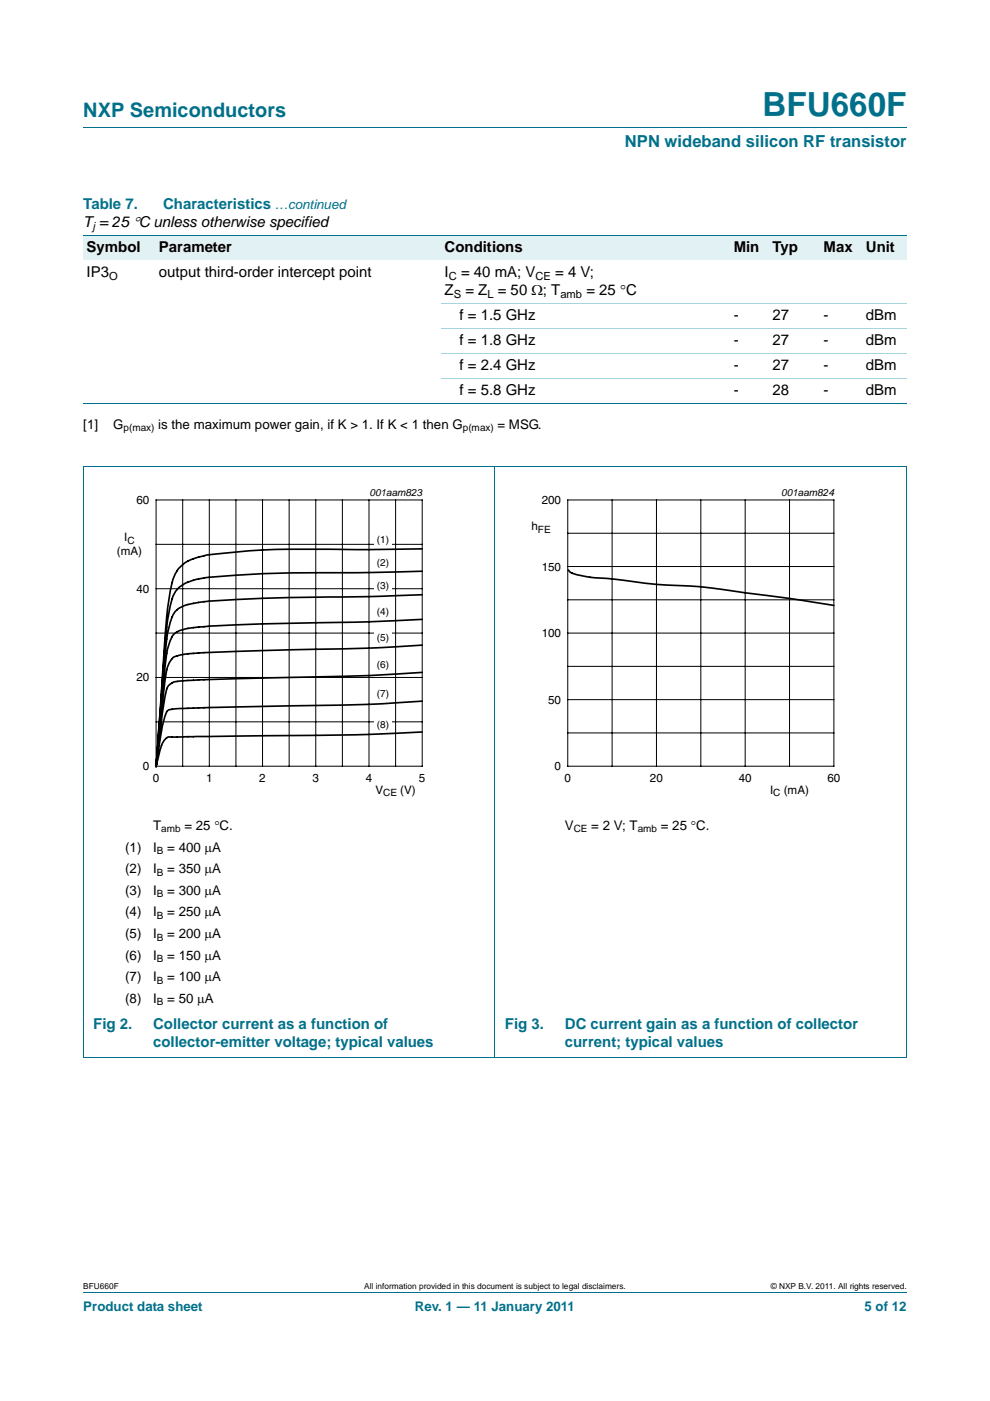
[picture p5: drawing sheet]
<svg xmlns="http://www.w3.org/2000/svg" width="210mm" height="297mm" viewBox="0 0 210 297" stroke-linecap="round" stroke-linejoin="round" font-family="sans-serif">
<defs><g id="words">
<text font-size="7" fill="#00708a" x="161.7" y="24.6">BFU660F</text>
<text font-size="4.2" fill="#00708a" x="17.7" y="24.9">NXP Semiconductors</text>
<text font-size="3.5" fill="#00708a" x="132.5" y="31.1">NPN wideband silicon RF transistor</text>
<g font-size="3.2" fill="#00708a">
<text x="17.7" y="44.3">Table 7.</text>
<text x="34.6" y="44.3">Characteristics</text>
<text x="19.8" y="218.2">Fig 2.</text>
<text x="32.5" y="218.2">Collector current as a function of</text>
<text x="107.1" y="218.2">Fig 3.</text>
<text x="119.8" y="218.2">DC current gain as a function of collector</text>
<text x="32.5" y="222.1">collector-emitter voltage; typical values</text>
<text x="119.8" y="222.1">current; typical values</text>
</g>
<g font-size="3.2">
<text x="17.7" y="48.2">T = 25 °C unless otherwise specified</text>
<text x="18.4" y="53.4">Symbol</text>
<text x="33.7" y="53.4">Parameter</text>
<text x="94.3" y="53.4">Conditions</text>
<text x="155.6" y="53.4">Min</text>
<text x="163.8" y="53.4">Typ</text>
<text x="174.7" y="53.4">Max</text>
<text x="183.7" y="53.4">Unit</text>
<text x="18.4" y="58.7">IP3</text>
<text x="33.7" y="58.7">output third-order intercept point</text>
<text x="94.3" y="58.7">I</text>
<text x="97.8" y="58.7">= 40 mA; V</text>
<text x="117.8" y="58.7">= 4 V;</text>
<text x="94.3" y="62.6">Z</text>
<text x="98.7" y="62.6">= Z = 50 Ω; T</text>
<text x="124.4" y="62.6">= 25 °C</text>
<text x="97.5" y="67.9">f = 1.5 GHz</text>
<text x="155.6" y="67.9">-</text>
<text x="163.8" y="67.9">27</text>
<text x="174.7" y="67.9">-</text>
<text x="183.7" y="67.9">dBm</text>
<text x="97.5" y="73.2">f = 1.8 GHz</text>
<text x="155.6" y="73.2">-</text>
<text x="163.8" y="73.2">27</text>
<text x="174.7" y="73.2">-</text>
<text x="183.7" y="73.2">dBm</text>
<text x="97.5" y="78.5">f = 2.4 GHz</text>
<text x="97.5" y="83.8">f = 5.8 GHz</text>
<text x="155.6" y="78.5">-</text>
<text x="155.6" y="83.8">-</text>
<text x="163.8" y="78.5">27</text>
<text x="163.8" y="83.8">28</text>
<text x="174.7" y="78.5">-</text>
<text x="174.7" y="83.8">-</text>
<text x="183.7" y="78.5">dBm</text>
<text x="183.7" y="83.8">dBm</text>
</g>
<g font-size="2.8" fill="#00708a">
<text x="58.3" y="44.3">…continued</text>
<text x="17.7" y="277.9">Product data sheet</text>
<text x="88" y="277.9">Rev. 1 — 11 January 2011</text>
<text x="183.4" y="277.9">5 of 12</text>
</g>
<g font-size="2.8">
<text x="17.7" y="91">[1]</text>
<text x="24" y="91">G</text>
<text x="33.6" y="91">is the maximum power gain, if K &gt; 1. If K &lt; 1 then G</text>
<text x="105.5" y="91">= MSG.</text>
<text x="32.5" y="176">T</text>
<text x="39.1" y="176">= 25 °C.</text>
<text x="119.8" y="176">V</text>
<text x="125.4" y="176">= 2 V; T</text>
<text x="140.2" y="176">= 25 °C.</text>
<text x="26.6" y="185.1">(2)</text>
<text x="26.6" y="180.6">(1)</text>
<text x="32.5" y="185.1">I</text>
<text x="32.5" y="180.6">I</text>
<text x="35.5" y="180.6">= 400 μA</text>
<text x="35.5" y="185.1">= 350 μA</text>
<text x="26.6" y="189.7">(3)</text>
<text x="32.5" y="189.7">I</text>
<text x="35.5" y="189.7">= 300 μA</text>
<text x="26.6" y="194.3">(4)</text>
<text x="32.5" y="194.3">I</text>
<text x="35.5" y="194.3">= 250 μA</text>
<text x="26.6" y="198.9">(5)</text>
<text x="26.6" y="203.5">(6)</text>
<text x="32.5" y="198.9">I</text>
<text x="32.5" y="203.5">I</text>
<text x="35.5" y="198.9">= 200 μA</text>
<text x="35.5" y="203.5">= 150 μA</text>
<text x="26.6" y="208.1">(7)</text>
<text x="32.5" y="208.1">I</text>
<text x="35.5" y="208.1">= 100 μA</text>
<text x="26.6" y="212.7">(8)</text>
<text x="32.5" y="212.7">I</text>
<text x="35.5" y="212.7">= 50 μA</text>
</g>
<g font-size="2.5">
<text x="28.9" y="106.9">60</text>
<text x="114.9" y="106.9">200</text>
<text x="112.7" y="112.4">h</text>
<text x="24.8" y="117.8">(mA)</text>
<text x="26.4" y="114.8">I</text>
<text x="28.9" y="125.7">40</text>
<text x="114.9" y="121">150</text>
<text x="114.9" y="135.1">100</text>
<text x="28.9" y="144.5">20</text>
<text x="116.3" y="149.2">50</text>
<text x="30.3" y="163.3">0</text>
<text x="32.4" y="165.8">0</text>
<text x="43.7" y="165.8">1</text>
<text x="55" y="165.8">2</text>
<text x="66.3" y="165.8">3</text>
<text x="77.6" y="165.8">4</text>
<text x="88.9" y="165.8">5</text>
<text x="117.6" y="163.3">0</text>
<text x="119.7" y="165.8">0</text>
<text x="137.9" y="165.8">20</text>
<text x="156.7" y="165.8">40</text>
<text x="175.5" y="165.8">60</text>
<text x="79.6" y="168.4">V</text>
<text x="84.9" y="168.4">(V)</text>
<text x="163.3" y="168.4">I</text>
<text x="166.2" y="168.4">(mA)</text>
</g>
<g font-size="2.4">
<text x="19.6" y="48.7">j</text>
<text x="23.1" y="59.3">O</text>
<text x="95.2" y="59.3">C</text>
<text x="113.6" y="59.3">CE</text>
<text x="96.2" y="63.2">S</text>
<text x="103.4" y="63.2">L</text>
<text x="118.9" y="63.2">amb</text>
</g>
<g font-size="2.1">
<text x="26.2" y="91.5">p(max)</text>
<text x="98.2" y="91.5">p(max)</text>
<text x="78.4" y="105.2">001aam823</text>
<text x="165.7" y="105.2">001aam824</text>
<text x="114.1" y="112.9">FE</text>
<text x="27" y="115.3">C</text>
<text x="79.9" y="115.1">(1)</text>
<text x="79.9" y="120">(2)</text>
<text x="79.9" y="124.8">(3)</text>
<text x="79.9" y="130.3">(4)</text>
<text x="79.9" y="135.9">(5)</text>
<text x="79.9" y="141.7">(6)</text>
<text x="79.9" y="147.8">(7)</text>
<text x="79.9" y="154.3">(8)</text>
<text x="81.3" y="168.9">CE</text>
<text x="164" y="168.9">C</text>
<text x="34.2" y="176.5">amb</text>
<text x="121.7" y="176.5">CE</text>
<text x="135.3" y="176.5">amb</text>
<text x="33.3" y="181.1">B</text>
<text x="33.3" y="185.7">B</text>
<text x="33.3" y="190.2">B</text>
<text x="33.3" y="194.8">B</text>
<text x="33.3" y="199.4">B</text>
<text x="33.3" y="204">B</text>
<text x="33.3" y="208.6">B</text>
<text x="33.3" y="213.2">B</text>
</g>
<g font-size="1.8">
<text x="17.7" y="273.3">BFU660F</text>
<text x="77.2" y="273.3">All information provided in this document is subject to legal disclaimers.</text>
<text x="163.5" y="273.3">© NXP B.V. 2011. All rights reserved.</text>
</g>
</g></defs>
<path d="M17.7 27h174.6M17.7 273.9h174.6" fill="none" stroke="#00708a" stroke-width=".21"/>
<g fill="#e2f1f4">
<path d="M17.7 49.9h15.3v5.3h-15.3z"/>
<path d="M33 49.9h60.6v5.3h-60.6z"/>
<path d="M93.6 49.9h56.1v5.3h-56.1z"/>
<path d="M149.7 49.9h13.4v5.3h-13.4z"/>
<path d="M163.1 49.9h10.9v5.3h-10.9z"/>
<path d="M174 49.9h8.9v5.3h-8.9z"/>
<path d="M182.9 49.9h9.4v5.3h-9.4z"/>
</g>
<path d="M17.7 49.9h174.6M17.6 99h174.7M17.7 85.5h174.6M17.7 99v125.2M105 98.9v125.3M192.3 99v125.2M17.6 224.2h174.7" fill="none" stroke="#00708a" stroke-width=".21"/>
<path d="M93.6 64.4h98.7M93.6 69.7h98.7M93.6 75h98.7M93.6 80.2h98.7" fill="none" stroke="#a5d5dc" stroke-width=".21"/>
<path d="M20.4 103.2h81.9v66.3h-81.9z" fill="none" stroke="#fff" stroke-width=".21"/>
<g fill="none" stroke="#000" stroke-width=".21">
<path d="M33.1 106h56.5v56.5h-56.5zM33.1 115.4h56.5M38.8 106v56.5M44.4 106v56.5M50 106v56.5M55.7 106v56.5M61.3 106v56.5M67 106v56.5M72.6 106v56.5M78.3 106v56.5M83.9 106v56.5M33.1 134.2h56.5"/>
<path d="M33.1 124.8h56.5M33.1 153h56.5M33.1 143.6h56.5"/>
</g>
<g fill="#fff">
<path d="M79.3 112.8h3.8v3.6h-3.8z"/>
<path d="M79.3 117.7h3.8v3.5h-3.8z"/>
<path d="M79.3 122.5h3.8v3.6h-3.8z"/>
<path d="M79.3 128h3.8v3.6h-3.8z"/>
<path d="M79.3 133.6h3.8v3.6h-3.8z"/>
<path d="M79.3 139.4h3.8v3.6h-3.8z"/>
<path d="M79.3 145.5h3.8v3.5h-3.8z"/>
<path d="M79.3 152h3.8v3.5h-3.8z"/>
</g>
<path d="M89.6 116.4l-11.4 .1a277.9 277.9 0 0 0-25.6 .3l-4.1 .4a27 27 0 0 0-7 1.1 6.9 6.9 0 0 0-5.2 6 176.7 176.7 0 0 0-2 22.1l-1.2 16.1 1.2-15.2a192.4 192.4 0 0 1 1.7-18.1 8.1 8.1 0 0 1 1.9-4.6 13.2 13.2 0 0 1 7.5-2.3l9.3-.6 6.6-.2 14.1-.1 14.2-.3M89.6 136.8a685.7 685.7 0 0 1-34.9 1.2l-4.1 .1a107.4 107.4 0 0 0-12.4 .8 2.7 2.7 0 0 0-2.5 2.1l-.3 1-.6 3.6-1.7 16.9M89.6 131.3l-11.4 .5-24.6 .5a116.3 116.3 0 0 0-14.3 1.1 3.9 3.9 0 0 0-3.5 3.3 92.2 92.2 0 0 0-1.5 12.8l-1.2 13M89.6 126.1l-11.4 .4-23.6 .4a126.3 126.3 0 0 0-13.6 1 6.1 6.1 0 0 0-4 1.9 18.8 18.8 0 0 0-1.9 8l-2 24.7M120.5 120.8l.2 .2a3.7 3.7 0 0 0 2.5 1l2.6 .5 3.4 .2a146.8 146.8 0 0 0 19.4 1.7l18.9 2.5 9.4 1.5M89.6 155.2a782.1 782.1 0 0 1-37 .8l-16.1 .3a1.78 1.78 0 0 0-2.1 1.4l-1.3 4.8M89.6 148.7a538.1 538.1 0 0 1-34.9 1.1l-10.6 .2-7.6 .4a1.27 1.27 0 0 0-1.4 1.1l-.7 2.9-1.3 8.1M89.6 142.6a648.1 648.1 0 0 1-36 1.2l-12.6 .4a9.3 9.3 0 0 0-4.6 .7l-.8 .6a32.9 32.9 0 0 0-1.3 7.1l-1.2 9.9" fill="none" stroke="#000" stroke-width=".35"/>
<path d="M107.7 103.2h81.9v66.3h-81.9z" fill="none" stroke="#fff" stroke-width=".21"/>
<g fill="none" stroke="#000" stroke-width=".21">
<path d="M120.4 106h56.5v56.5h-56.5zM120.4 113.1h56.5M129.8 106v56.5M139.2 106v56.5M148.6 106v56.5M158.1 106v56.5M167.5 106v56.5M120.4 134.2h56.5M120.4 127.2h56.5M120.4 120.1h56.5M120.4 155.4h56.5M120.4 148.3h56.5"/>
<path d="M120.4 141.3h56.5"/>
</g>
<use href="#words"/>
</svg>
